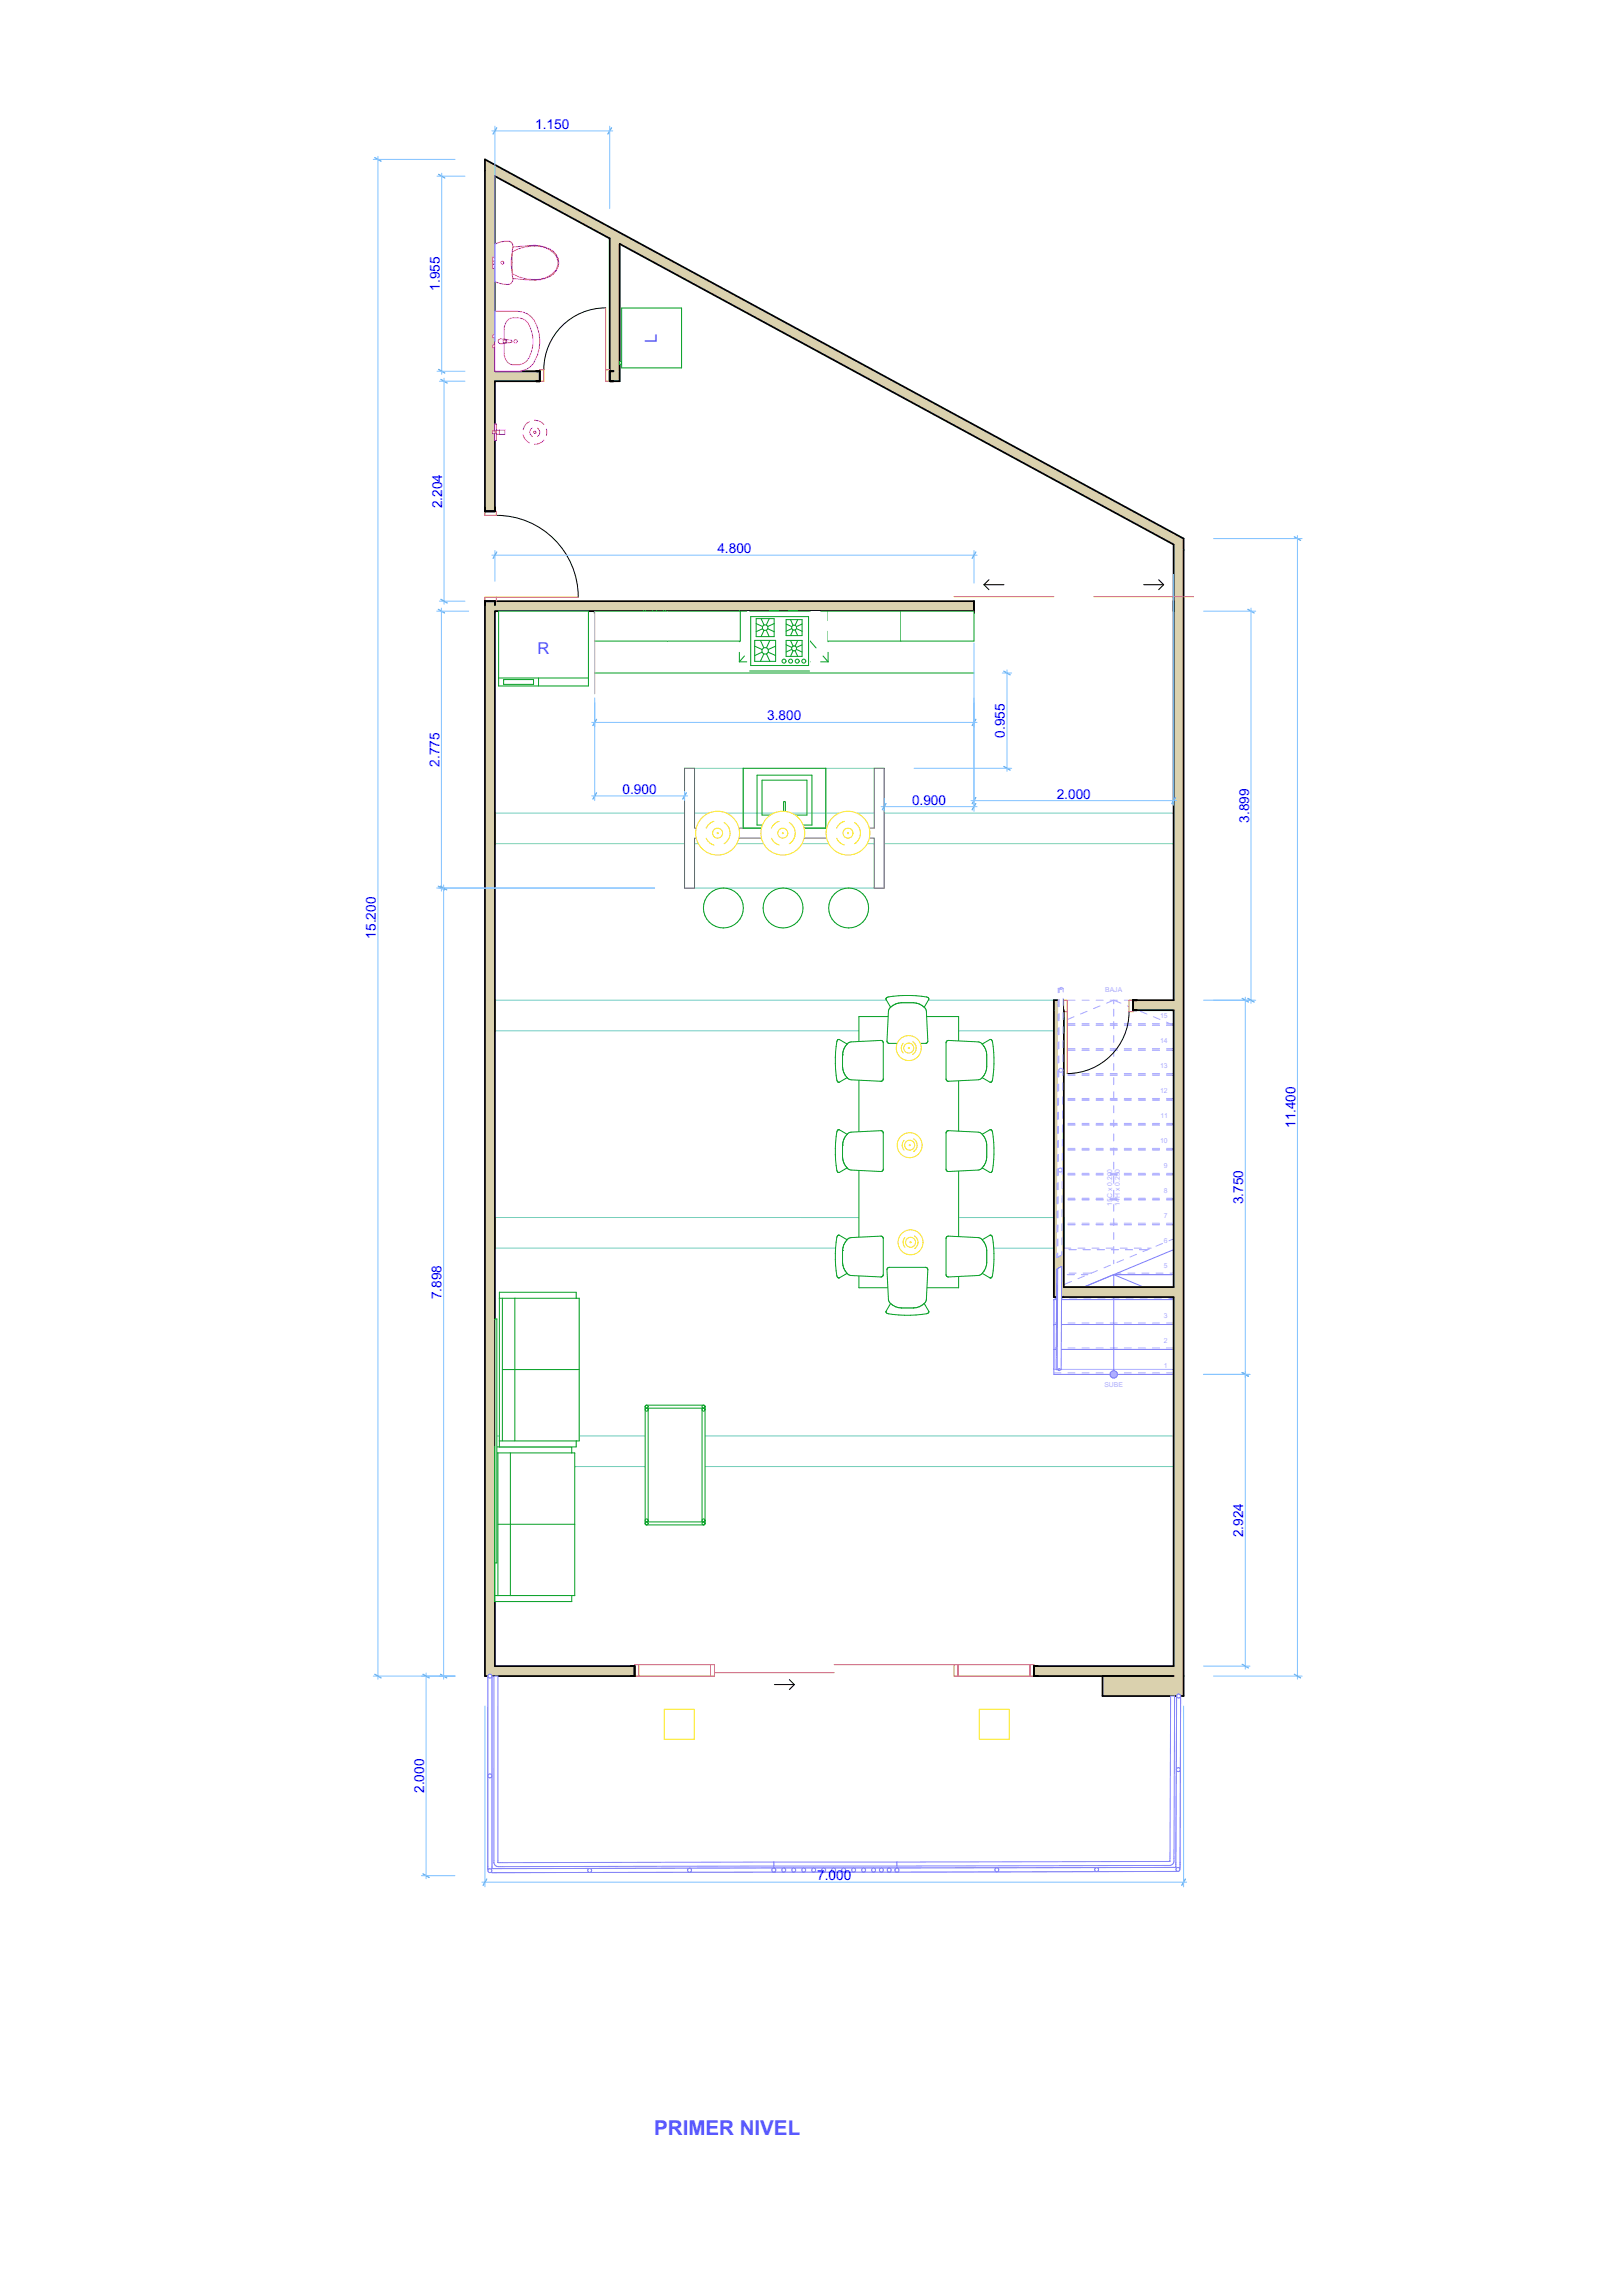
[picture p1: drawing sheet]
<svg xmlns="http://www.w3.org/2000/svg" width="707mm" height="1000mm" viewBox="0 0 707 1000" stroke-linecap="round" stroke-linejoin="round" font-family="sans-serif">
<defs><g id="words">
<text font-size="8.9" fill="#55f" x="285" y="930.3">PRIMER NIVEL</text>
<g font-size="7.2" fill="#55f">
<text x="286.2" y="149.2" transform="rotate(-90 286.2 149.2)">L</text>
<text x="234.2" y="284.9">R</text>
</g>
<g font-size="6" fill="#00f">
<text x="233.2" y="56.2">1.150</text>
<text x="191.6" y="126.7" transform="rotate(-90 191.6 126.7)">1.955</text>
<text x="192.6" y="221.5" transform="rotate(-90 192.6 221.5)">2.204</text>
<text x="312.5" y="241">4.800</text>
<text x="334.2" y="313.9">3.800</text>
<text x="437.8" y="321.4" transform="rotate(-90 437.8 321.4)">0.955</text>
<text x="191.4" y="334.1" transform="rotate(-90 191.4 334.1)">2.775</text>
<text x="271.2" y="345.9">0.900</text>
<text x="460.3" y="348">2.000</text>
<text x="397.3" y="350.6">0.900</text>
<text x="544.1" y="358.5" transform="rotate(-90 544.1 358.5)">3.899</text>
<text x="163.8" y="409" transform="rotate(-90 163.8 409)">15.200</text>
<text x="564.3" y="491.4" transform="rotate(-90 564.3 491.4)">11.400</text>
<text x="541.6" y="524.8" transform="rotate(-90 541.6 524.8)">3.750</text>
<text x="192.4" y="566.1" transform="rotate(-90 192.4 566.1)">7.898</text>
<text x="541.6" y="669.9" transform="rotate(-90 541.6 669.9)">2.924</text>
<text x="184.7" y="781.2" transform="rotate(-90 184.7 781.2)">2.000</text>
<text x="356" y="819.3">7.000</text>
</g>
<g font-size="3" fill="#aaf">
<text x="481.4" y="432.4">BAJA</text>
<text x="505.3" y="443.7">15</text>
<text x="505.3" y="454.6">14</text>
<text x="505.3" y="465.5">13</text>
<text x="505.3" y="476.3">12</text>
<text x="505.6" y="487.2">11</text>
<text x="505.3" y="498.1">10</text>
<text x="507" y="509">9</text>
<text x="507" y="519.8">8</text>
<text x="484.4" y="525.4" transform="rotate(-90 484.4 525.4)">15</text>
<text x="484.4" y="522.1" transform="rotate(-90 484.4 522.1)">C x 0.200</text>
<text x="487.8" y="525.4" transform="rotate(-90 487.8 525.4)">14H x 0.250</text>
<text x="507" y="530.7">7</text>
<text x="507" y="541.6">6</text>
<text x="507" y="552.4">5</text>
<text x="507" y="563.3">4</text>
<text x="507" y="574.2">3</text>
<text x="507" y="585">2</text>
<text x="507" y="595.9">1</text>
<text x="481.1" y="604.2">SUBE</text>
</g>
</g></defs>
<!-- layer: Estructura - Carga -->
<path d="M298.2 334.8h25.6v26.1h35.9v-26.1h25.5v52.1h-87zM215.6 354.3h295.6v13.3h-295.6zM215.6 435.8h247.5l.4 13.4-247.9-.1zM215.6 530.5h247.8v13.4l-247.8-.1zM215.6 625.7h295.6v13.3h-295.6z" fill="none" stroke="#71cebe" stroke-width=".44"/>
<g fill="none" stroke="#aaf" stroke-width=".44">
<path d="M459.1 439.7v3.1M462.1 435.8h-3v1.6M465.2 435.8h3.1M471.4 435.8h3M477.5 435.8h3.1M483.6 435.8h3.1M485.2 435.8v1.6M485.2 439.7v3.1M489.8 435.8h3M495.9 435.8h3.1M502 435.8h3.1M508.2 435.8h3v1.6"/>
<path d="M511.2 439.7v3.1M459.1 445.1v3.2M459.1 450.6v3.1M459.1 456v3.1M459.1 457.6h3M459.1 446.7h3M459.1 456.9h3M459.1 446h3M465.2 457.6h3.1M465.2 446.7h3.1M465.2 456.9h3.1M465.2 446h3.1"/>
<path d="M471.4 457.6h3M471.4 446.7h3M471.4 456.9h3M471.4 446h3M477.5 457.6h3.1M477.5 446.7h3.1M477.5 456.9h3.1M477.5 446h3.1M483.6 457.6h3.1M483.6 446.7h3.1M483.6 456.9h3.1M483.6 446h3.1"/>
<path d="M485.2 445.1v3.2M485.2 451.1v3.1M485.2 457.3v3M489.8 457.6h3M489.8 446.7h3M489.8 456.9h3M489.8 446h3M495.9 457.6h3.1M495.9 446.7h3.1M495.9 456.9h3.1M495.9 446h3.1M502 457.6h3.1"/>
<path d="M502 446.7h3.1M502 456.9h3.1M502 446h3.1M508.2 457.6h3M508.2 446.7h3M508.2 456.9h3M508.2 446h3M511.2 445.1v3.2M511.2 450.6v3.1M511.2 456v3.1M459.1 461.5v3M459.1 466.8v3.2"/>
<path d="M459.1 472.3v3.1M459.1 477.7v3.2M459.1 479.3h3M459.1 468.4h3M459.1 478.6h3M459.1 467.8h3M465.2 479.3h3.1M465.2 468.4h3.1M465.2 478.6h3.1M465.2 467.8h3.1M471.4 479.3h3M471.4 468.4h3"/>
<path d="M471.4 478.6h3M471.4 467.8h3M477.5 479.3h3.1M477.5 468.4h3.1M477.5 478.6h3.1M477.5 467.8h3.1M483.6 479.3h3.1M483.6 468.4h3.1M483.6 478.6h3.1M483.6 467.8h3.1M485.2 463.4v3.1M485.2 469.5v3.1"/>
<path d="M485.2 475.7v3M489.8 479.3h3M489.8 468.4h3M489.8 478.6h3M489.8 467.8h3M495.9 479.3h3.1M495.9 468.4h3.1M495.9 478.6h3.1M495.9 467.8h3.1M502 479.3h3.1M502 468.4h3.1M502 478.6h3.1"/>
<path d="M502 467.8h3.1M508.2 479.3h3M508.2 468.4h3M508.2 478.6h3M508.2 467.8h3M511.2 461.5v3M511.2 466.8v3.2M511.2 472.3v3.1M511.2 477.7v3.2M459.1 483.2v3.1M459.1 488.6v3.2M459.1 494.1v3"/>
<path d="M459.1 499.5v3.1M459.1 490.2h3M459.1 489.5h3M465.2 490.2h3.1M465.2 489.5h3.1M471.4 490.2h3M471.4 489.5h3M477.5 490.2h3.1M477.5 489.5h3.1M483.6 490.2h3.1M483.6 489.5h3.1M485.2 481.8v3.1"/>
<path d="M485.2 487.9v3.1M485.2 494.1v3.1M489.8 490.2h3M489.8 489.5h3M495.9 490.2h3.1M495.9 489.5h3.1M502 490.2h3.1M502 489.5h3.1M508.2 490.2h3M508.2 489.5h3M511.2 483.2v3.1M511.2 488.6v3.2"/>
<path d="M511.2 494.1v3M511.2 499.5v3.1M459.1 504.9v3.1M459.1 510.3v3.2M459.1 515.8v3.1M459.1 511.9h3M459.1 501h3M459.1 511.3h3M459.1 500.4h3M465.2 511.9h3.1M465.2 501h3.1M465.2 511.3h3.1"/>
<path d="M465.2 500.4h3.1M471.4 511.9h3M471.4 501h3M471.4 511.3h3M471.4 500.4h3M477.5 511.9h3.1M477.5 501h3.1M477.5 511.3h3.1M477.5 500.4h3.1M483.6 511.9h3.1M483.6 501h3.1M483.6 511.3h3.1"/>
<path d="M483.6 500.4h3.1M485.2 500.2v3.1M485.2 506.4v3M485.2 512.5v3.1M485.2 518.6v3.1M489.8 511.9h3M489.8 501h3M489.8 511.3h3M489.8 500.4h3M495.9 511.9h3.1M495.9 501h3.1M495.9 511.3h3.1"/>
<path d="M495.9 500.4h3.1M502 511.9h3.1M502 501h3.1M502 511.3h3.1M502 500.4h3.1M508.2 511.9h3M508.2 501h3M508.2 511.3h3M508.2 500.4h3M511.2 504.9v3.1M511.2 510.3v3.2M511.2 515.8v3.1"/>
<path d="M459.1 521.2v3.2M459.1 526.7v3M459.1 532.1v3.1M459.1 537.5v3.1M459.1 533.6h3M459.1 522.8h3M459.1 533h3M459.1 522.1h3M465.2 533.6h3.1M465.2 522.8h3.1M465.2 533h3.1M465.2 522.1h3.1"/>
<path d="M471.4 533.6h3M471.4 522.8h3M471.4 533h3M471.4 522.1h3M477.5 533.6h3.1M477.5 522.8h3.1M477.5 533h3.1M477.5 522.1h3.1M483.6 533.6h3.1M483.6 522.8h3.1M483.6 533h3.1M483.6 522.1h3.1"/>
<path d="M485.2 524.8v3M485.2 530.9v3.1M485.2 537v3.1M489.8 533.6h3M489.8 522.8h3M489.8 533h3M489.8 522.1h3M495.9 533.6h3.1M495.9 522.8h3.1M495.9 533h3.1M495.9 522.1h3.1M502 533.6h3.1"/>
<path d="M502 522.8h3.1M502 533h3.1M502 522.1h3.1M508.2 533.6h3M508.2 522.8h3M508.2 533h3M508.2 522.1h3M511.2 521.2v3.2M511.2 526.7v3M511.2 532.1v3.1M511.2 538.2v1.6l-2 .8M459.1 542.9v3.2"/>
<path d="M459.1 548.4v3.1M459.1 553.8v3.2M459.1 560v1.5l2-.8M459.1 554.7h3.5M459.1 555.4h2.8M459.1 544.5h3.5M459.1 543.9h1.6M463.4 543.9h3.1M464.9 555.4h3.1M465.7 544.5h3.1M465.7 554.7h3.1M466.7 558.3l-2.8 1.2"/>
<path d="M469.5 543.9h3.1M471.1 555.4h2.8M471.8 544.5h3.1M471.8 554.7h3.6M472.4 556l-2.8 1.2M475.7 543.9h3.1M478 544.5h3M478.1 553.6l-2.9 1.2M481.8 543.9h3.1M483.7 551.3l-2.8 1.1M484.1 544.5h3.1M485.2 543.2v3"/>
<path d="M485.2 549.1v1.6M486.7 554.7h1.6M488 543.9h3M489.4 548.9l-2.8 1.2M490.2 544.5h3.1M491.3 554.7h3.1M494.1 543.9h3.1M495.1 546.5l-2.9 1.2M496.4 544.5h3.5M497.4 554.7h3.1M499.9 543.9h1.6M500.7 544.2l-2.8 1.2"/>
<path d="M503.6 554.7h3M506.4 541.8l-2.8 1.2M509.7 554.7h1.5M511.2 544.5v52.2h-52.1v-30.4M459.1 576.5h3M460.6 565.6h2.3M465.2 576.5h3.1M466 565.6h3.1M471.4 576.5h3M472.1 565.6h3.1M477.5 576.5h3.1M478.3 565.6h3"/>
<path d="M483.6 576.5h3.1M484.4 565.6h3.1M489.8 576.5h3M490.5 565.6h3.1M495.9 576.5h3.1M496.7 565.6h3M502 576.5h3.1M502.8 565.6h3.1M508.2 576.5h3M508.9 565.6h2.3M459.1 598.2h3M459.1 587.3h3"/>
<path d="M465.2 598.2h3.1M465.2 587.3h3.1M471.4 598.2h3M471.4 587.3h3M477.5 598.2h3.1M477.5 587.3h3.1M483.6 598.2h3.1M483.6 587.3h3.1M489.8 598.2h3M489.8 587.3h3M495.9 598.2h3.1M495.9 587.3h3.1"/>
<path d="M502 598.2h3.1M502 587.3h3.1M508.2 598.2h3M508.2 587.3h3"/>
</g>
<path d="M511.2 555.4h-26v43.5M459.1 566.3l52.1-21.8v54.4h-52.1zM459.1 577.1h52.1M459.1 566.3h52.1M459.1 588h52.1" fill="none" stroke="#8080ff" stroke-width=".44"/>
<circle cx="485.2" cy="598.9" r="1.63" fill="#aaf"/>
<circle cx="485.2" cy="598.9" r="1.63" fill="none" stroke="#8080ff" stroke-width=".44"/>
<path d="M459.1 566.3l26.1-10.9 26 10.9" fill="none" stroke="#8080ff" stroke-width=".44"/>
<path d="M479.2 438.3l-2.8 1.2M482 437.1l3.2-1.3 3.1 1.3M491.1 438.3l2.9 1.2M462.2 445.4l-3.1 1.3M467.9 443l-2.9 1.2M473.5 440.7l-2.8 1.1M496.8 440.7l2.8 1.1M502.4 443l2.9 1.2M508.1 445.4l3.1 1.3" fill="none" stroke="#aaf" stroke-width=".44"/>
<!-- layer: Estructura - Carga -->
<g fill="#dad1ae">
<path d="M215.6 726v4.3h-4.4z"/>
<path d="M211.2 261.9h4.4v4.4z"/>
<path d="M211.2 726h4.4l-4.4 4.3z"/>
<path d="M211.2 261.9l4.4 4.4h-4.4z"/>
<path d="M211.2 266.3h4.4v459.7h-4.4z" fill-rule="evenodd"/>
</g>
<path d="M215.6 261.9h-4.4v468.4h4.4M215.6 266.3v459.7" fill="none" stroke="#000" stroke-width=".76"/>
<g fill="#dad1ae">
<path d="M211.2 69.5l4.4 7.3-4.4-2.4z"/>
<path d="M511.2 237.3l4.4-2.6v4.9z"/>
<path d="M211.2 69.5l4.4 2.3v5z"/>
<path d="M511.2 232.3l4.4 2.4-4.4 2.6z"/>
<path d="M215.6 71.8l295.6 160.5v5l-295.6-160.5z" fill-rule="evenodd"/>
</g>
<path d="M211.2 74.4v-4.9l304.4 165.2v4.9M215.6 76.8l50 27.1M269.9 106.3l241.3 131" fill="none" stroke="#000" stroke-width=".76"/>
<path d="M511.2 237.3l4.4 2.3v490.7h-4.4z" fill-rule="evenodd" fill="#dad1ae"/>
<path d="M511.2 237.3v24.6M515.6 239.6v490.7M511.2 266.3v169.5M511.2 440.2v120.6M511.2 565.2v160.8" fill="none" stroke="#000" stroke-width=".76"/>
<g fill="#dad1ae">
<path d="M215.6 726h60.9v4.3h-60.9z" fill-rule="evenodd"/>
<path d="M450.4 726h60.8v4.3h-60.8z" fill-rule="evenodd"/>
</g>
<path d="M215.6 726h60.9v4.3h-60.9M511.2 726h-60.8v4.3h60.8" fill="none" stroke="#000" stroke-width=".76"/>
<path d="M337.3 734h8.7M343.9 731.9l2.1 2.1M346 734l-2.1 2.2" fill="none" stroke="#000" stroke-width=".44"/>
<g fill="#fff">
<path d="M276.5 725.3h1.7v5h-1.7z" fill-rule="evenodd"/>
<path d="M309.5 725.3h1.7v5h-1.7z" fill-rule="evenodd"/>
<path d="M448.6 725.3h1.8v5h-1.8z" fill-rule="evenodd"/>
<path d="M415.6 725.3h1.7v5h-1.7z" fill-rule="evenodd"/>
<path d="M278.2 725.3h31.3v5h-31.3z" fill-rule="evenodd"/>
</g>
<path d="M278.2 725.3h31.3v5h-31.3z" fill="none" stroke="#f60" stroke-width=".44"/>
<path d="M417.3 725.3h31.3v5h-31.3z" fill-rule="evenodd" fill="#fff"/>
<path d="M276.5 725.3h1.7v5h-1.7zM309.5 725.3h1.7v5h-1.7zM311.2 728.8h52.2M363.4 725.3h87v5h-34.8v-5M417.3 725.3v5M448.6 725.3v5" fill="none" stroke="#f60" stroke-width=".44"/>
<path d="M274.9 726h1.6v4.3h-1.6M452 726h-1.6v4.3h1.6" fill="none" stroke="#000" stroke-width=".76"/>
<path d="M215.6 261.9h208.7v4.4h-208.7z" fill-rule="evenodd" fill="#dad1ae"/>
<path d="M215.6 261.9h208.7v4.4h-208.7M511.2 261.9v4.4" fill="none" stroke="#000" stroke-width=".76"/>
<path d="M428.6 254.8h8.7M428.6 254.8l2.2 2.1M430.8 252.6l-2.2 2.2M498.2 254.8h8.7M504.7 252.6l2.2 2.2M506.9 254.8l-2.2 2.1" fill="none" stroke="#000" stroke-width=".44"/>
<path d="M415.6 260h43.5M476.5 260h43.4" fill="none" stroke="#f60" stroke-width=".44"/>
<path d="M380.8 334.8h4.4v52.1h-4.4z" fill-rule="evenodd" fill="#fff"/>
<path d="M380.8 360.9v-26.1h4.4v52.1h-4.4v-21.7" fill="none" stroke="#6a6a6a" stroke-width=".44"/>
<path d="M298.2 334.8h4.3v52.1h-4.3z" fill-rule="evenodd" fill="#fff"/>
<path d="M302.5 360.9v-26.1h-4.3v52.1h4.3v-21.7" fill="none" stroke="#6a6a6a" stroke-width=".44"/>
<path d="M302.5 360.9h78.3v4.3h-78.3z" fill-rule="evenodd" fill="#fff"/>
<path d="M302.5 360.9h78.3M302.5 365.2h78.3" fill="none" stroke="#6a6a6a" stroke-width=".44"/>
<g fill="#dad1ae">
<path d="M459.1 435.8l4.3 4.4h-4.3z"/>
<path d="M459.1 435.8h4v4.1z"/>
<path d="M493.6 435.8h17.6v4.4h-17.6z" fill-rule="evenodd"/>
</g>
<path d="M511.2 435.8h-17.6v4.4h17.6M459.1 440.2v-4.4h4v4.4h-1.6" fill="none" stroke="#000" stroke-width=".76"/>
<path d="M491.8 440.8a27 27 0 0 1-26.9 27" fill="none" stroke="#000" stroke-width=".44"/>
<g fill="#fff">
<path d="M491.8 435.8h1.8v5h-1.8z" fill-rule="evenodd"/>
<path d="M463.1 435.8h1.8v5h-1.8z" fill-rule="evenodd"/>
</g>
<path d="M491.8 435.8h1.8v5h-1.8zM464.9 440.8h-1.8v-5h1.8v32" fill="none" stroke="#f60" stroke-width=".44"/>
<path d="M461.5 435.8h1.6v4.4h-1.6M495.2 435.8h-1.6v4.4h1.6" fill="none" stroke="#000" stroke-width=".76"/>
<g fill="#dad1ae">
<path d="M463.4 560.8v4.4h-4.3z"/>
<path d="M459.1 560.8h4.3l-4.3 4.4z"/>
<path d="M459.1 440.2h4.3v120.6h-4.3z" fill-rule="evenodd"/>
</g>
<path d="M459.1 440.2v125h4.3M463.4 440.2v120.6" fill="none" stroke="#000" stroke-width=".76"/>
<path d="M463.4 560.8h47.8v4.4h-47.8z" fill-rule="evenodd" fill="#dad1ae"/>
<path d="M463.4 565.2h47.8M463.4 560.8h47.8" fill="none" stroke="#000" stroke-width=".76"/>
<path d="M211.2 74.4l4.4 2.4v146h-4.4z" fill-rule="evenodd" fill="#dad1ae"/>
<path d="M211.2 74.4v148.4h4.4v-56.7M215.6 76.8v85M211.2 263.6v-1.7h4.4v1.7" fill="none" stroke="#000" stroke-width=".76"/>
<path d="M216.2 224.6a35.7 35.7 0 0 1 35.7 35.6" fill="none" stroke="#000" stroke-width=".44"/>
<g fill="#fff">
<path d="M211.2 222.8h5v1.8h-5z" fill-rule="evenodd"/>
<path d="M211.2 260.2h5v1.7h-5z" fill-rule="evenodd"/>
</g>
<path d="M211.2 222.8h5v1.8h-5zM216.2 260.2v1.7h-5v-1.7h40.7" fill="none" stroke="#f60" stroke-width=".44"/>
<path d="M211.2 221.2v1.6h4.4v-1.6M211.2 263.6v-1.7h4.4v1.7" fill="none" stroke="#000" stroke-width=".76"/>
<g fill="#dad1ae">
<path d="M265.6 161.8l4.3 4.3h-4.3z"/>
<path d="M265.6 161.8h4.3v4.3z"/>
<path d="M265.6 103.9l4.3 2.4v55.5h-4.3z" fill-rule="evenodd"/>
</g>
<path d="M265.6 103.9v57.9M269.9 106.3v59.8h-4.3" fill="none" stroke="#000" stroke-width=".76"/>
<path d="M215.6 161.8h19.6v4.3h-19.6z" fill-rule="evenodd" fill="#dad1ae"/>
<path d="M215.6 161.8h19.6v4.3h-19.6M267.2 161.8h-1.6v4.3h1.6" fill="none" stroke="#000" stroke-width=".76"/>
<path d="M263.9 134.2a27 27 0 0 0-27 26.9" fill="none" stroke="#000" stroke-width=".44"/>
<g fill="#fff">
<path d="M235.2 161.1h1.7v5h-1.7z" fill-rule="evenodd"/>
<path d="M263.9 161.1h1.7v5h-1.7z" fill-rule="evenodd"/>
</g>
<path d="M263.9 134.2v31.9h1.7v-5h-1.7M235.2 161.1h1.7v5h-1.7z" fill="none" stroke="#f60" stroke-width=".44"/>
<path d="M233.5 161.8h1.7v4.3h-1.7M267.2 161.8h-1.6v4.3h1.6" fill="none" stroke="#000" stroke-width=".76"/>
<g fill="#dad1ae">
<path d="M511.2 730.3h4.4v8.7z"/>
<path d="M511.2 730.3l4.4 8.7h-4.4z"/>
<path d="M480.3 730.3h30.9v8.7h-30.9z" fill-rule="evenodd"/>
</g>
<path d="M511.2 730.3h-30.9v8.7h35.3v-8.7" fill="none" stroke="#000" stroke-width=".76"/>
<path d="M259.1 266.3h165.2v.9h-165.2z" fill-rule="evenodd" fill="#dad1ae"/>
<path d="M259.1 266.3h165.2v.9h-165.2z" fill="none" stroke="#000" stroke-width=".76"/>
<path d="M337.1 811.4h53.6v1.7h-53.6z" fill-rule="evenodd" fill="#fff"/>
<path d="M337.1 811.4h53.6v1.7h-53.6z" fill="none" stroke="#8080ff" stroke-width=".44"/>
<path d="M337.1 814h53.6v1.7h-53.6z" fill-rule="evenodd" fill="#fff"/>
<path d="M337.1 814h53.6v1.7h-53.6z" fill="none" stroke="#8080ff" stroke-width=".44"/>
<path d="M337.1 814h53.6v1.7h-53.6z" fill-rule="evenodd" fill="#fff"/>
<path d="M337.1 814h53.6v1.7h-53.6z" fill="none" stroke="#8080ff" stroke-width=".44"/>
<circle cx="337.1" cy="814.8" r=".87" fill="#fff"/>
<circle cx="337.1" cy="814.8" r=".87" fill="none" stroke="#8080ff" stroke-width=".44"/>
<circle cx="390.7" cy="814.8" r=".87" fill="#fff"/>
<circle cx="390.7" cy="814.8" r=".87" fill="none" stroke="#8080ff" stroke-width=".44"/>
<circle cx="341.4" cy="814.8" r=".87" fill="#fff"/>
<circle cx="341.4" cy="814.8" r=".87" fill="none" stroke="#8080ff" stroke-width=".44"/>
<circle cx="345.8" cy="814.8" r=".87" fill="#fff"/>
<circle cx="345.8" cy="814.8" r=".87" fill="none" stroke="#8080ff" stroke-width=".44"/>
<circle cx="350.1" cy="814.8" r=".87" fill="#fff"/>
<circle cx="350.1" cy="814.8" r=".87" fill="none" stroke="#8080ff" stroke-width=".44"/>
<circle cx="354.5" cy="814.8" r=".87" fill="#fff"/>
<circle cx="354.5" cy="814.8" r=".87" fill="none" stroke="#8080ff" stroke-width=".44"/>
<circle cx="358.8" cy="814.8" r=".87" fill="#fff"/>
<circle cx="358.8" cy="814.8" r=".87" fill="none" stroke="#8080ff" stroke-width=".44"/>
<circle cx="363.2" cy="814.8" r=".87" fill="#fff"/>
<circle cx="363.2" cy="814.8" r=".87" fill="none" stroke="#8080ff" stroke-width=".44"/>
<circle cx="367.5" cy="814.8" r=".87" fill="#fff"/>
<circle cx="367.5" cy="814.8" r=".87" fill="none" stroke="#8080ff" stroke-width=".44"/>
<circle cx="371.8" cy="814.8" r=".87" fill="#fff"/>
<circle cx="371.8" cy="814.8" r=".87" fill="none" stroke="#8080ff" stroke-width=".44"/>
<circle cx="376.2" cy="814.8" r=".87" fill="#fff"/>
<circle cx="376.2" cy="814.8" r=".87" fill="none" stroke="#8080ff" stroke-width=".44"/>
<circle cx="383.9" cy="814.8" r=".87" fill="#fff"/>
<circle cx="383.9" cy="814.8" r=".87" fill="none" stroke="#8080ff" stroke-width=".44"/>
<circle cx="387.3" cy="814.8" r=".87" fill="#fff"/>
<circle cx="387.3" cy="814.8" r=".87" fill="none" stroke="#8080ff" stroke-width=".44"/>
<circle cx="380.5" cy="814.8" r=".87" fill="#fff"/>
<circle cx="380.5" cy="814.8" r=".87" fill="none" stroke="#8080ff" stroke-width=".44"/>
<path d="M215.2 730.3h1.7v81l.2 .3-.6 1.6-1.1-.8-.3-.9z" fill-rule="evenodd" fill="#fff"/>
<path d="M216.9 811.5v-81.2h-1.7l-.1 81.2 .3 .9 1.1 .8M216.9 811.5l.1 .1M217 811.6h.1" fill="none" stroke="#8080ff" stroke-width=".44"/>
<path d="M217.1 811.6l120-.2v1.7l-120.5 .2z" fill-rule="evenodd" fill="#fff"/>
<path d="M217.1 811.6h.1M217.2 811.6l119.9-.2v1.7l-120.6 .1" fill="none" stroke="#8080ff" stroke-width=".44"/>
<path d="M212.5 730.3h1.8v83.7l.2 .2-.6 1.7-1.1-.9-.3-.9z" fill-rule="evenodd" fill="#fff"/>
<path d="M214.3 814.1v-83.8h-1.8v83.8l.3 .9 1.1 .9M214.3 814.1v.1M214.3 814.2h.2" fill="none" stroke="#8080ff" stroke-width=".44"/>
<path d="M214.5 814.2l122.6-.2v1.7l-123.1 .2z" fill-rule="evenodd" fill="#fff"/>
<path d="M214.5 814.2h.1M214.5 814.2l122.6-.2v1.7l-123.2 .2" fill="none" stroke="#8080ff" stroke-width=".44"/>
<path d="M212.5 730.3h1.8v83.7l.2 .2-.6 1.7-1.1-.9-.3-.9z" fill-rule="evenodd" fill="#fff"/>
<path d="M214.3 814.1v-83.8h-1.8v83.8l.3 .9 1.1 .9M214.3 814.1v.1M214.3 814.2h.2" fill="none" stroke="#8080ff" stroke-width=".44"/>
<path d="M214.5 814.2l122.6-.2v1.7l-123.1 .2z" fill-rule="evenodd" fill="#fff"/>
<path d="M214.5 814.2h.1M214.5 814.2l122.6-.2v1.7l-123.2 .2" fill="none" stroke="#8080ff" stroke-width=".44"/>
<circle cx="213.4" cy="730.3" r=".87" fill="#fff"/>
<circle cx="213.4" cy="730.3" r=".87" fill="none" stroke="#8080ff" stroke-width=".44"/>
<circle cx="213.4" cy="815.1" r=".87" fill="#fff"/>
<circle cx="213.4" cy="815.1" r=".87" fill="none" stroke="#8080ff" stroke-width=".44"/>
<circle cx="337.1" cy="814.8" r=".87" fill="#fff"/>
<circle cx="337.1" cy="814.8" r=".87" fill="none" stroke="#8080ff" stroke-width=".44"/>
<circle cx="213.4" cy="773.8" r=".87" fill="#fff"/>
<circle cx="213.4" cy="773.8" r=".87" fill="none" stroke="#8080ff" stroke-width=".44"/>
<circle cx="256.9" cy="815" r=".87" fill="#fff"/>
<circle cx="256.9" cy="815" r=".87" fill="none" stroke="#8080ff" stroke-width=".44"/>
<circle cx="300.4" cy="814.9" r=".87" fill="#fff"/>
<circle cx="300.4" cy="814.9" r=".87" fill="none" stroke="#8080ff" stroke-width=".44"/>
<path d="M390.7 811.4l118.7-.3 .3-.3 1.6 .7-.9 1.1-1 .2-118.7 .3z" fill-rule="evenodd" fill="#fff"/>
<path d="M509.5 812.8h-.1M509.7 810.8l-.3 .3-118.7 .3v1.7l118.7-.3M511.3 811.5l-.9 1.1-.9 .2" fill="none" stroke="#8080ff" stroke-width=".44"/>
<path d="M509.9 739h1.8l-.4 72.5-1.6-.7z" fill-rule="evenodd" fill="#fff"/>
<path d="M509.7 810.8l.2-71.8h1.8l-.4 72.5M509.7 810.8h.1" fill="none" stroke="#8080ff" stroke-width=".44"/>
<path d="M390.7 814l121.3-.3 .3-.3 1.6 .7-.9 1.1-1 .2-121.3 .3z" fill-rule="evenodd" fill="#fff"/>
<path d="M512.1 815.4h-.1M512.1 813.7l-121.4 .3v1.7l121.3-.3M512.2 813.6h.1M512.3 813.4l-.1 .2M513.9 814.1l-.9 1.1-.9 .2" fill="none" stroke="#8080ff" stroke-width=".44"/>
<path d="M512.5 739h1.8l-.4 75.1-1.6-.7z" fill-rule="evenodd" fill="#fff"/>
<path d="M512.3 813.4l.2-74.4h1.8l-.4 75.1M512.3 813.4h.1" fill="none" stroke="#8080ff" stroke-width=".44"/>
<path d="M390.7 814l121.3-.3 .3-.3 1.6 .7-.9 1.1-1 .2-121.3 .3z" fill-rule="evenodd" fill="#fff"/>
<path d="M512.1 815.4h-.1M512.1 813.7l-121.4 .3v1.7l121.3-.3M512.2 813.6h.1M512.3 813.4l-.1 .2M513.9 814.1l-.9 1.1-.9 .2" fill="none" stroke="#8080ff" stroke-width=".44"/>
<path d="M512.5 739h1.8l-.4 75.1-1.6-.7z" fill-rule="evenodd" fill="#fff"/>
<path d="M512.3 813.4l.2-74.4h1.8l-.4 75.1M512.3 813.4h.1" fill="none" stroke="#8080ff" stroke-width=".44"/>
<circle cx="390.7" cy="814.8" r=".87" fill="#fff"/>
<circle cx="390.7" cy="814.8" r=".87" fill="none" stroke="#8080ff" stroke-width=".44"/>
<circle cx="513.1" cy="814.6" r=".87" fill="#fff"/>
<circle cx="513.1" cy="814.6" r=".87" fill="none" stroke="#8080ff" stroke-width=".44"/>
<circle cx="513.4" cy="739" r=".87" fill="#fff"/>
<circle cx="513.4" cy="739" r=".87" fill="none" stroke="#8080ff" stroke-width=".44"/>
<circle cx="434.2" cy="814.7" r=".87" fill="#fff"/>
<circle cx="434.2" cy="814.7" r=".87" fill="none" stroke="#8080ff" stroke-width=".44"/>
<circle cx="477.7" cy="814.6" r=".87" fill="#fff"/>
<circle cx="477.7" cy="814.6" r=".87" fill="none" stroke="#8080ff" stroke-width=".44"/>
<circle cx="513.3" cy="771.1" r=".87" fill="#fff"/>
<circle cx="513.3" cy="771.1" r=".87" fill="none" stroke="#8080ff" stroke-width=".44"/>
<path d="M461 430.7h.8l-.6 116.8-.9 .5z" fill-rule="evenodd" fill="#fff"/>
<g fill="none" stroke="#aaf" stroke-width=".44">
<path d="M460.9 435.7v3M461.8 435.4v3.1M461.8 432.3v-1.6h-.8v1.9M460.8 454.1v3M460.9 447.9v3.1M460.9 441.8v3.1M461.7 459.9v3.1M461.7 453.8v3.1M461.8 447.7l-.1 3M461.8 441.5v3.1M460.7 478.6v3.1M460.7 472.5v3"/>
<path d="M460.8 466.3v3.1M460.8 460.2v3.1M461.6 478.4v3M461.6 472.2v3.1M461.7 466.1l-.1 3.1M460.6 497v3.1M460.6 490.9v3M460.7 484.7v3.1M461.5 496.8v3M461.5 490.6v3.1M461.6 484.5l-.1 3.1M460.5 515.4v3.1"/>
<path d="M460.5 509.3v3M460.6 503.1v3.1M461.4 515.2v3M461.4 509v3.1M461.5 502.9l-.1 3.1M460.4 540v3M460.4 533.8v3.1M460.5 527.7l-.1 3M460.5 521.5v3.1M461.3 539.7l-.1 3.1M461.3 533.6v3M461.3 527.4v3.1"/>
<path d="M461.4 521.3l-.1 3.1M461.2 545.8v1.7l-.9 .5 .1-1.9"/>
</g>
<path d="M460.3 553l.9-.5-.3 44.3h-.8z" fill-rule="evenodd" fill="#fff"/>
<path d="M460.3 553l.9-.5-.3 44.3h-.8z" fill="none" stroke="#8080ff" stroke-width=".44"/>
<path d="M461.8 430.7h.9l-.6 116.3-.9 .5z" fill-rule="evenodd" fill="#fff"/>
<g fill="none" stroke="#aaf" stroke-width=".44">
<path d="M461.8 435.4v3.1M462.7 435.2v3M462.7 432.3v-1.6h-.9v1.6M461.7 459.9v3.1M461.7 453.8v3.1M461.8 447.7l-.1 3M461.8 441.5v3.1M462.6 459.7l-.1 3.1M462.6 453.6v3M462.6 447.4v3.1M462.7 441.3l-.1 3.1M461.6 478.4v3"/>
<path d="M461.6 472.2v3.1M461.7 466.1l-.1 3.1M462.5 478.1l-.1 3.1M462.5 472v3M462.5 465.8v3.1M461.5 496.8v3M461.5 490.6v3.1M461.6 484.5l-.1 3.1M462.4 496.5l-.1 3.1M462.4 490.4v3M462.4 484.2v3.1M461.4 515.2v3"/>
<path d="M461.4 509v3.1M461.5 502.9l-.1 3.1M462.3 514.9l-.1 3.1M462.3 508.8v3.1M462.3 502.6v3.1M461.3 539.7l-.1 3.1M461.3 533.6v3M461.3 527.4v3.1M461.4 521.3l-.1 3.1M462.1 539.5v3M462.2 533.3l-.1 3.1M462.2 527.2v3.1"/>
<path d="M462.2 521.1v3M462.1 545.4v1.6l-.9 .5v-1.7"/>
</g>
<path d="M461.2 552.5l.9-.5-.3 44.8h-.9z" fill-rule="evenodd" fill="#fff"/>
<path d="M461.2 552.5l.9-.5-.3 44.8h-.9z" fill="none" stroke="#8080ff" stroke-width=".44"/>
<path d="M461.4 430.7h1.7l-.6 116.1-1.7 1z" fill-rule="evenodd" fill="#fff"/>
<g fill="none" stroke="#aaf" stroke-width=".44">
<path d="M461.4 435.5v3.1M463.1 435v3.1M463.1 432.3v-1.6h-1.7v1.8M461.3 453.9v3.1M461.3 447.8v3.1M461.3 441.7v3M463 459.6v3M463 453.4v3.1M463.1 447.3l-.1 3.1M463.1 441.2v3M461.1 478.5v3M461.2 472.3v3.1"/>
<path d="M461.2 466.2v3.1M461.2 460.1v3M462.9 478v3.1M462.9 471.8v3.1M463 465.7l-.1 3.1M461.1 496.9l-.1 3.1M461.1 490.7v3.1M461.1 484.6v3.1M462.8 496.4v3.1M462.8 490.3v3M462.9 484.1l-.1 3.1M461 515.3l-.1 3.1"/>
<path d="M461 509.2v3M461 503v3.1M462.7 514.8v3.1M462.7 508.7v3M462.8 502.5l-.1 3.1M460.8 539.8v3.1M460.9 533.7l-.1 3.1M460.9 527.6v3M460.9 521.4v3.1M462.6 539.3l-.1 3.1M462.6 533.2v3.1M462.6 527.1v3"/>
<path d="M462.7 520.9l-.1 3.1M462.5 545.2v1.6l-1.7 1v-1.8"/>
</g>
<path d="M460.8 552.8l1.7-1-.2 45h-1.8z" fill-rule="evenodd" fill="#fff"/>
<path d="M460.8 552.8l1.7-1-.2 45h-1.8z" fill="none" stroke="#8080ff" stroke-width=".44"/>
<circle cx="461.4" cy="596.8" r=".43" fill="#fff"/>
<circle cx="461.4" cy="596.8" r=".43" fill="none" stroke="#8080ff" stroke-width=".44"/>
<circle cx="462.3" cy="430.7" r=".43" fill="#fff"/>
<circle cx="462.3" cy="430.7" r=".43" fill="none" stroke="#aaf" stroke-width=".44"/>
<circle cx="461.9" cy="509.8" r=".87" fill="#fff"/>
<circle cx="461.9" cy="509.8" r=".87" fill="none" stroke="#aaf" stroke-width=".44"/>
<circle cx="462.1" cy="466.4" r=".87" fill="#fff"/>
<circle cx="462.1" cy="466.4" r=".87" fill="none" stroke="#aaf" stroke-width=".44"/>
<!-- layer: Interior - Mobiliario -->
<path d="M215.6 630.5h33.5v2.6h1.3v62.1h-1.3v2.7h-33.5z" fill-rule="evenodd" fill="#fff"/>
<path d="M215.6 633.1h34.8v62.1h-34.8M216.9 633.1v62.1M222.3 633.1v62.1M249.1 633.1v-2.6h-33.5v67.4h33.5v-2.7M216.9 664.2h33.5" fill="none" stroke="#029e21" stroke-width=".44"/>
<!-- layer: Interior - Mobiliario  -->
<g fill="#fff">
<path d="M259.1 267.2h165.2v26.1h-165.2z" fill-rule="evenodd"/>
<path d="M280.2 266.3h1.2v.9h-1.2z" fill-rule="evenodd"/>
</g>
<path d="M280.2 266.3h1.2v.9h-1.2z" fill="none" stroke="#029e21" stroke-width=".44"/>
<path d="M288.9 266.3h1.2v.9h-1.2z" fill-rule="evenodd" fill="#fff"/>
<path d="M288.9 266.3h1.2v.9h-1.2z" fill="none" stroke="#029e21" stroke-width=".44"/>
<path d="M284.2 266.3h1.9v.9h-1.9z" fill-rule="evenodd" fill="#fff"/>
<path d="M259.1 267.2h165.2M284.2 267.2v-.9h1.9v.9M259.1 293.3h165.2" fill="none" stroke="#029e21" stroke-width=".44"/>
<path d="M322.1 266.3h38.6v22.1h-38.6z" fill-rule="evenodd" fill="#fff"/>
<path d="M322.1 275v4.6M325.3 266.3h-3.2v4.1M329.9 266.3h4.6M339.1 266.3h4.6M348.3 266.3h4.6M357.5 266.3h3.2v4.1M360.7 275v4.6M322.1 284.2v4.2h3.2M329.9 288.4h4.6M339.1 288.4h4.6M348.3 288.4h4.6M360.7 284.2v4.2h-3.2" fill="none" stroke="#029e21" stroke-width=".44"/>
<path d="M335.3 266.3h12.2v6.6h-12.2z" fill-rule="evenodd" fill="#fff"/>
<g fill="none" stroke="#029e21" stroke-width=".44">
<path d="M330.3 278.9l-3 3.4M335.5 272.8h3.6M335.5 266.3v6.5M335.5 272.8l-2.2 2.6M338.1 269.6h6.6M339.1 266.3h-3.8v6.6h3.8M341.4 267.7v6.6M343.7 266.3h3.8v6.6h-3.8M343.7 272.8h3.6M347.3 266.3v6.5M347.3 272.8l2.2 2.6M352.5 278.9l3 3.4"/>
<path d="M324.3 285.8l-2.2 2.6M358.5 285.8l2.2 2.6"/>
</g>
<g fill="#fff">
<path d="M326.6 266.3h26.1v26.1h-26.1z" fill-rule="evenodd"/>
<path d="M327 268.7h25.2v21.3h-25.2z" fill-rule="evenodd"/>
</g>
<g fill="none" stroke="#029e21" stroke-width=".44">
<path d="M326.6 266.3h26.1M327 268.7h25.2v21.3h-25.2zM328.7 279h9.2v9.2h-9.2zM329.4 269.6h7.8v7.8h-7.8zM329.4 271.7l2.7 1.3M331.3 279l1.4 3.2M331.5 269.6l1.3 2.7M332.1 274l-2.7 1.2M332.1 274l.7 .7M332.1 273v1M332.8 274.7l-1.3 2.7M332.8 272.3l-.7 .7"/>
<path d="M332.8 272.3h1M332.8 274.7h1M333.8 274.7l1.3 2.7M333.8 272.3l.7 .7M334.5 274l2.7 1.2M334.5 273v1M334.5 274l-.7 .7M335.1 269.6l-1.3 2.7M335.4 279l-1.5 3.2M337.2 271.7l-2.7 1.3M342.4 270h7v7h-7zM342.4 279.1h7v6.9h-7z"/>
<path d="M342.4 271.9l2.5 1.1M344.4 270l1.1 2.4M344.4 279.1l1.1 2.4M344.9 273.9l-2.5 1.1M344.9 273.9l.6 .6M344.9 273v.9M345.5 274.5l-1.1 2.5M345.5 272.4l-.6 .6M345.5 272.4h.9M345.5 274.5h.9M346.4 274.5l1.1 2.5M346.4 272.4l.6 .6"/>
<path d="M347 273.9l2.4 1.1M347 273v.9M347 273.9l-.6 .6M347.5 270l-1.1 2.4M347.5 279.1l-1.1 2.4M349.4 271.9l-2.4 1.1M326.6 292.4h26.1M328.7 281.5l3.2 1.5M331.9 284.2l-3.2 1.5M331.9 284.2l.8 .8M331.9 283v1.2M332.7 285l-1.4 3.2"/>
<path d="M332.7 282.2l-.8 .8M332.7 282.2h1.2M332.7 285h1.2M333.9 285l1.5 3.2M333.9 282.2l.8 .8M334.7 284.2l3.2 1.5M334.7 283v1.2M334.7 284.2l-.8 .8M337.9 281.5l-3.2 1.5M342.4 281l2.5 1.1M344.9 282.1v.9M344.9 283l-2.5 1.1"/>
<path d="M344.9 283l.6 .6M345.5 283.6l-1.1 2.4M345.5 281.5l-.6 .6M345.5 281.5h.9M345.5 283.6h.9M346.4 283.6l1.1 2.4M346.4 281.5l.6 .6M347 282.1v.9M347 283l2.4 1.1M347 283l-.6 .6M349.4 281l-2.4 1.1"/>
<circle cx="341.5" cy="288.1" r=".87"/>
<circle cx="344.4" cy="288.1" r=".87"/>
<circle cx="347.3" cy="288.1" r=".87"/>
<circle cx="350.1" cy="288.1" r=".87"/>
</g>
<path d="M259.1 266.3h31.7v13h-31.7z" fill-rule="evenodd" fill="#fff"/>
<path d="M259.1 266.3h31.7v13h-31.7" fill="none" stroke="#029e21" stroke-width=".44"/>
<!-- layer: Interior - Mobiliario -->
<path d="M215.6 574.7h.8v106.3h-.8z" fill-rule="evenodd" fill="#fff"/>
<path d="M215.6 574.7h.8v106.3h-.8z" fill="none" stroke="#029e21" stroke-width=".44"/>
<circle cx="315.1" cy="395.6" r="8.7" fill="#fff"/>
<circle cx="315.1" cy="395.6" r="8.7" fill="none" stroke="#029e21" stroke-width=".44"/>
<circle cx="341.1" cy="395.6" r="8.7" fill="#fff"/>
<circle cx="341.1" cy="395.6" r="8.7" fill="none" stroke="#029e21" stroke-width=".44"/>
<circle cx="369.7" cy="395.6" r="8.7" fill="#fff"/>
<circle cx="369.7" cy="395.6" r="8.7" fill="none" stroke="#029e21" stroke-width=".44"/>
<path d="M374.1 443h43.5v118.1h-43.5z" fill-rule="evenodd" fill="#fff"/>
<path d="M374.1 443h43.5v118.1h-43.5z" fill="none" stroke="#029e21" stroke-width=".44"/>
<path d="M412.5 492.9l.6-.2 13 .6a5.4 5.4 0 0 1 3.8 5.6 12.3 12.3 0 0 1-1.2 9l-1.2 1.3-1.4 .6-13 .7-.6-.3-.4-.8v-15.7z" fill-rule="evenodd" fill="#fff"/>
<path d="M412.5 492.9l.6-.2 13 .6a5.4 5.4 0 0 1 3.8 5.6 12.3 12.3 0 0 1-1.2 9l-1.2 1.3-1.4 .6-13 .7-.6-.3-.4-.8v-15.7zM429.9 498.9h.1" fill="none" stroke="#029e21" stroke-width=".44"/>
<path d="M427.9 494.2l3.3-1.9 .8 .2a41.7 41.7 0 0 1 0 18.1l-.8 .3-3.3-2a7.1 7.1 0 0 0 2-4.7 12.3 12.3 0 0 0-1.2-8.9z" fill-rule="evenodd" fill="#fff"/>
<path d="M427.9 494.2l3.3-1.9 .8 .2a41.7 41.7 0 0 1 0 18.1l-.8 .3-3.3-2a7.1 7.1 0 0 0 2-4.7 12.3 12.3 0 0 0-1.2-8.9z" fill="none" stroke="#029e21" stroke-width=".44"/>
<path d="M412.5 453.6l.6-.3 13 .7a5.4 5.4 0 0 1 3.8 5.6 12.3 12.3 0 0 1-1.2 9l-1.2 1.3-1.4 .6-13 .6-.6-.2-.4-.8v-15.7z" fill-rule="evenodd" fill="#fff"/>
<path d="M412.5 453.6l.6-.3 13 .7a5.4 5.4 0 0 1 3.8 5.6 12.3 12.3 0 0 1-1.2 9l-1.2 1.3-1.4 .6-13 .6-.6-.2-.4-.8v-15.7zM429.9 459.6h.1" fill="none" stroke="#029e21" stroke-width=".44"/>
<path d="M427.9 454.9l3.3-2 .8 .3a41.7 41.7 0 0 1 0 18.1l-.8 .2-3.3-1.9a7.1 7.1 0 0 0 2-4.7 12.3 12.3 0 0 0-1.2-9z" fill-rule="evenodd" fill="#fff"/>
<path d="M427.9 454.9l3.3-2 .8 .3a41.7 41.7 0 0 1 0 18.1l-.8 .2-3.3-1.9a7.1 7.1 0 0 0 2-4.7 12.3 12.3 0 0 0-1.2-9z" fill="none" stroke="#029e21" stroke-width=".44"/>
<path d="M412.5 538.9l.6-.3 13 .7a5.4 5.4 0 0 1 3.8 5.6 12.3 12.3 0 0 1-1.2 8.9l-1.2 1.4-1.4 .6-13 .6-.6-.2-.4-.8v-15.7z" fill-rule="evenodd" fill="#fff"/>
<path d="M412.5 538.9l.6-.3 13 .7a5.4 5.4 0 0 1 3.8 5.6 12.3 12.3 0 0 1-1.2 8.9l-1.2 1.4-1.4 .6-13 .6-.6-.2-.4-.8v-15.7zM429.9 544.9h.1" fill="none" stroke="#029e21" stroke-width=".44"/>
<path d="M427.9 540.2l3.3-2 .8 .2a41.7 41.7 0 0 1 0 18.2l-.8 .2-3.3-2a7.1 7.1 0 0 0 2-4.7 12.3 12.3 0 0 0-1.2-8.9z" fill-rule="evenodd" fill="#fff"/>
<path d="M427.9 540.2l3.3-2 .8 .2a41.7 41.7 0 0 1 0 18.2l-.8 .2-3.3-2a7.1 7.1 0 0 0 2-4.7 12.3 12.3 0 0 0-1.2-8.9z" fill="none" stroke="#029e21" stroke-width=".44"/>
<path d="M386.6 552.6l.8-.4h15.7l.7 .3 .4 .7-.7 13a5.4 5.4 0 0 1-5.6 3.8 12.3 12.3 0 0 1-8.9-1.2l-1.4-1.2-.6-1.4-.6-13z" fill-rule="evenodd" fill="#fff"/>
<path d="M386.6 552.6l.8-.4h15.7l.7 .3 .4 .7-.7 13a5.4 5.4 0 0 1-5.6 3.8 12.3 12.3 0 0 1-8.9-1.2l-1.4-1.2-.6-1.4-.6-13z" fill="none" stroke="#029e21" stroke-width=".44"/>
<circle cx="397.9" cy="570" r=".22" fill="#029e21"/>
<path d="M387.9 568a7.1 7.1 0 0 0 4.8 2 12.3 12.3 0 0 0 8.9-1.2l1-.8 2 3.3-.2 .8a41.7 41.7 0 0 1-18.2 0l-.2-.8z" fill-rule="evenodd" fill="#fff"/>
<path d="M387.9 568a7.1 7.1 0 0 0 4.8 2 12.3 12.3 0 0 0 8.9-1.2l1-.8 2 3.3-.2 .8a41.7 41.7 0 0 1-18.2 0l-.2-.8z" fill="none" stroke="#029e21" stroke-width=".44"/>
<path d="M369 494.2l1.7-.9 13-.6 .7 .2 .3 .6 .1 15.9-.3 .7-.8 .4-13-.7a5.4 5.4 0 0 1-3.7-5.6 12.3 12.3 0 0 1 1.2-8.9z" fill-rule="evenodd" fill="#fff"/>
<path d="M369 494.2l1.7-.9 13-.6 .7 .2 .3 .6 .1 15.9-.3 .7-.8 .4-13-.7a5.4 5.4 0 0 1-3.7-5.6 12.3 12.3 0 0 1 1.2-8.9z" fill="none" stroke="#029e21" stroke-width=".44"/>
<circle cx="367" cy="498.9" r=".22" fill="#029e21"/>
<path d="M364.9 492.5l.7-.2 3.4 1.9a7.1 7.1 0 0 0-2 4.7 12.3 12.3 0 0 0 1.2 9l.8 1-3.4 2-.7-.3a41.7 41.7 0 0 1 0-18.1z" fill-rule="evenodd" fill="#fff"/>
<path d="M364.9 492.5l.7-.2 3.4 1.9a7.1 7.1 0 0 0-2 4.7 12.3 12.3 0 0 0 1.2 9l.8 1-3.4 2-.7-.3a41.7 41.7 0 0 1 0-18.1z" fill="none" stroke="#029e21" stroke-width=".44"/>
<path d="M369 454.9l1.7-.9 13-.7 .7 .3 .3 .6 .1 15.9-.3 .7-.8 .3-13-.6a5.4 5.4 0 0 1-3.7-5.6 12.3 12.3 0 0 1 1.2-9z" fill-rule="evenodd" fill="#fff"/>
<path d="M369 454.9l1.7-.9 13-.7 .7 .3 .3 .6 .1 15.9-.3 .7-.8 .3-13-.6a5.4 5.4 0 0 1-3.7-5.6 12.3 12.3 0 0 1 1.2-9z" fill="none" stroke="#029e21" stroke-width=".44"/>
<circle cx="367" cy="459.6" r=".22" fill="#029e21"/>
<path d="M365 453.1l.6-.2 3.4 2a7.1 7.1 0 0 0-2 4.7 12.3 12.3 0 0 0 1.2 9l.8 1-3.4 1.9-.7-.2a41.7 41.7 0 0 1 0-18.1z" fill-rule="evenodd" fill="#fff"/>
<path d="M365 453.1l.6-.2 3.4 2a7.1 7.1 0 0 0-2 4.7 12.3 12.3 0 0 0 1.2 9l.8 1-3.4 1.9-.7-.2a41.7 41.7 0 0 1 0-18.1z" fill="none" stroke="#029e21" stroke-width=".44"/>
<path d="M369 540.2l1.7-.9 13-.7 .7 .3 .3 .6 .1 15.9-.3 .6-.8 .4-13-.6a5.4 5.4 0 0 1-3.7-5.7 12.3 12.3 0 0 1 1.2-8.9z" fill-rule="evenodd" fill="#fff"/>
<path d="M369 540.2l1.7-.9 13-.7 .7 .3 .3 .6 .1 15.9-.3 .6-.8 .4-13-.6a5.4 5.4 0 0 1-3.7-5.7 12.3 12.3 0 0 1 1.2-8.9z" fill="none" stroke="#029e21" stroke-width=".44"/>
<circle cx="367" cy="544.9" r=".22" fill="#029e21"/>
<path d="M365 538.4l.6-.2 3.4 2a7.1 7.1 0 0 0-2 4.7 12.3 12.3 0 0 0 1.2 8.9l.8 1-3.4 2-.7-.2a41.7 41.7 0 0 1 0-18.2z" fill-rule="evenodd" fill="#fff"/>
<path d="M365 538.4l.6-.2 3.4 2a7.1 7.1 0 0 0-2 4.7 12.3 12.3 0 0 0 1.2 8.9l.8 1-3.4 2-.7-.2a41.7 41.7 0 0 1 0-18.2z" fill="none" stroke="#029e21" stroke-width=".44"/>
<path d="M387.9 438.9a7.1 7.1 0 0 1 4.8-2h5.2a5.9 5.9 0 0 1 5.6 3.7l.7 13-.4 .8-.7 .2h-15.9l-.6-.3-.2-.7 .6-13z" fill-rule="evenodd" fill="#fff"/>
<path d="M387.9 438.9a7.1 7.1 0 0 1 4.8-2 12.3 12.3 0 0 1 8.9 1.2l1.4 1.1 .5 1.4 .7 13-.3 .7-.6 .3h-15.9l-.8-.3-.2-.7 .6-13zM397.9 436.9h.1" fill="none" stroke="#029e21" stroke-width=".44"/>
<path d="M386.1 434.8l.1-.1a41.7 41.7 0 0 1 18.2 0l.2 .8-2 3.4a7.1 7.1 0 0 0-4.7-2 12.3 12.3 0 0 0-8.9 1.2l-1.1 .8-1.9-3.4z" fill-rule="evenodd" fill="#fff"/>
<path d="M386.1 434.8l.1-.1a41.7 41.7 0 0 1 18.2 0l.2 .8-2 3.4a7.1 7.1 0 0 0-4.7-2 12.3 12.3 0 0 0-8.9 1.2l-1.1 .8-1.9-3.4z" fill="none" stroke="#029e21" stroke-width=".44"/>
<path d="M217.5 563.1h33.5v2.6h1.3v62.2h-1.3v2.6h-33.5z" fill-rule="evenodd" fill="#fff"/>
<path d="M217.5 565.7h34.8v62.2h-34.8M218.8 565.7v62.2M224.3 565.7v62.2M251 565.7v-2.6h-33.5v67.4h33.5v-2.6M218.8 596.8h33.5" fill="none" stroke="#029e21" stroke-width=".44"/>
<path d="M281.2 612.5l25.3-.2 .6 .4v51.1l-.4 .6-25 .1-.6-.5z" fill-rule="evenodd" fill="#fff"/>
<g fill="none" stroke="#029e21" stroke-width=".44">
<path d="M281 613.6h26.1M282.3 613.6v49.5M305.8 613.6v49.5M307.1 612.9l-.6-.6h-24.8l-.7 .6 .1 51.1 .6 .5h24.8l.6-.7M307.1 612.9v50.9M281 663.1h26.1"/>
<circle cx="281.7" cy="614.2" r=".65"/>
<circle cx="281.7" cy="612.9" r=".65"/>
<circle cx="306.5" cy="614.2" r=".65"/>
<circle cx="306.5" cy="612.9" r=".65"/>
<circle cx="281.7" cy="663.8" r=".65"/>
<circle cx="281.7" cy="662.5" r=".65"/>
<circle cx="306.5" cy="663.8" r=".65"/>
<circle cx="306.5" cy="662.5" r=".65"/>
</g>
<path d="M269.9 157.5h.9v1.2h-.9z" fill-rule="evenodd" fill="#fff"/>
<path d="M269.9 157.5h.9v1.2h-.9z" fill="none" stroke="#029e21" stroke-width=".44"/>
<path d="M269.9 157.5h.9v1.2h-.9z" fill-rule="evenodd" fill="#fff"/>
<path d="M269.9 157.5h.9v1.2h-.9z" fill="none" stroke="#029e21" stroke-width=".44"/>
<path d="M270.8 134.2h26.1v26.1h-26.1z" fill-rule="evenodd" fill="#fff"/>
<path d="M270.8 134.2h26.1v26.1h-26.1z" fill="none" stroke="#029e21" stroke-width=".44"/>
<path d="M215.6 184.7h.6v2.8l3.7-.1v1.9l-3.7-.1v2.8h-.6z" fill-rule="evenodd" fill="#fff"/>
<path d="M215.6 184.7h.6v2.8l3.7-.1v1.9l-3.7-.1v2.8h-.6zM217.5 189.2v.1" fill="none" stroke="#f0f" stroke-width=".44"/>
<path d="M214.7 187.8h.9v1.1h-.9z" fill-rule="evenodd" fill="#fff"/>
<path d="M214.7 187.8h.9v1.1h-.9z" fill="none" stroke="#f0f" stroke-width=".44"/>
<path d="M214.7 187.8h.9v1.1h-.9z" fill-rule="evenodd" fill="#fff"/>
<g fill="none" stroke="#f0f" stroke-width=".44">
<path d="M214.7 187.8h.9v1.1h-.9zM216.2 187.5v1.7M217.5 187.5v1.7M227.9 189.5h.1M227.9 187.2h.1M227.9 189.5a5.2 5.2 0 0 0 2.7 3.5M230.6 183.7a5.2 5.2 0 0 0-2.7 3.5M231.9 186.5a2.11 2.11 0 0 0 0 3.7M232.9 183.2l.1-.1a5.1 5.1 0 0 1 3.9 1.9M234.1 186.5a2.09 2.09 0 0 1 0 3.7M236.9 191.7a5.1 5.1 0 0 1-4 1.9M238 187v2.7"/>
<circle cx="233" cy="188.4" r=".52"/>
</g>
<path d="M214.7 146h.9v1.1h-.9z" fill-rule="evenodd" fill="#fff"/>
<path d="M214.7 146h.9v1.1h-.9z" fill="none" stroke="#f0f" stroke-width=".44"/>
<path d="M214.7 150.3h.9v1.2h-.9z" fill-rule="evenodd" fill="#fff"/>
<path d="M214.7 150.3h.9v1.2h-.9z" fill="none" stroke="#f0f" stroke-width=".44"/>
<path d="M215.6 135.7h9.9a8.8 8.8 0 0 1 8.6 6.9 16.9 16.9 0 0 1-3.1 17.2 8.5 8.5 0 0 1-5.5 2h-9.9z" fill-rule="evenodd" fill="#fff"/>
<g fill="none" stroke="#f0f" stroke-width=".44">
<path d="M215.6 135.7h9.9a8.8 8.8 0 0 1 8.6 6.9 16.9 16.9 0 0 1-3.1 17.2 8.5 8.5 0 0 1-5.5 2h-9.9zM221 139.7a6.6 6.6 0 0 1 7.2-.5 11.7 11.7 0 0 1 4 9.5 13 13 0 0 1-3.4 9.1 7.3 7.3 0 0 1-7.2 .4l-1.5-1.8-.5-2.5 .1-11.3 .4-1.6z"/>
<circle cx="224.6" cy="148.7" r=".76"/>
</g>
<path d="M217.1 148.2l1-.6 4.5 .6 .4 .5-.4 .5-4.5 .6a1.09 1.09 0 0 1-1-1.6z" fill-rule="evenodd" fill="#fff"/>
<path d="M219.2 148.1h.6a.59 .59 0 0 1 .6 .6 .59 .59 0 0 1-.6 .6h-.6zM220.3 147.9l.4 .8-.4 .8M220.3 147.9l-2.2-.3a1.09 1.09 0 0 0-1.1 1.1 1.09 1.09 0 0 0 1.1 1.1l2.2-.3M220.3 147.9l2.3 .3 .4 .5-.4 .5-2.3 .3" fill="none" stroke="#f0f" stroke-width=".44"/>
<g fill="#fff">
<path d="M214.7 113.8l.9 .2z" fill-rule="evenodd"/>
<path d="M214.7 114h.9v.5h-.9z" fill-rule="evenodd"/>
<path d="M214.7 114.5h.9v.5h-.9z" fill-rule="evenodd"/>
<path d="M214.7 115l.9 .2z" fill-rule="evenodd"/>
<path d="M214.7 112h.9v.8h-.9z" fill-rule="evenodd"/>
<path d="M214.7 112.8h.9v1h-.9z" fill-rule="evenodd"/>
<path d="M214.7 115.2h.9v1.1h-.9z" fill-rule="evenodd"/>
<path d="M214.7 116.3h.9v.7h-.9z" fill-rule="evenodd"/>
</g>
<path d="M214.7 112h.9v5h-.9zM214.7 113.8h.9M214.7 115.2h.9" fill="none" stroke="#f0f" stroke-width=".44"/>
<path d="M215.6 108.4l15.2-1.4a12.8 12.8 0 0 1 11.6 4.1 6.8 6.8 0 0 1-4.9 10.2l-4.4 .8-2.3-.1-15.2-1.4z" fill-rule="evenodd" fill="#fff"/>
<path d="M215.6 108.4l15.2-1.4a12.8 12.8 0 0 1 11.6 4.1 6.8 6.8 0 0 1-4.9 10.2l-4.4 .8-2.3-.1-15.2-1.4zM223.1 109.8a16.8 16.8 0 0 1 16.6-.7 6.2 6.2 0 0 1 3.3 5.9 6.2 6.2 0 0 1-4.1 5.4 17.3 17.3 0 0 1-15.8-1.2z" fill="none" stroke="#f0f" stroke-width=".44"/>
<path d="M215.6 106.4a8.9 8.9 0 0 1 7-.9l.6 .8 .3 1a40.8 40.8 0 0 0-.1 14.9 2.72 2.72 0 0 1-3.7 1.7l-4.1-1.3z" fill-rule="evenodd" fill="#fff"/>
<g fill="none" stroke="#f0f" stroke-width=".44">
<path d="M215.6 106.4a8.9 8.9 0 0 1 7-.9l.6 .8 .3 1a40.8 40.8 0 0 0-.1 14.9 2.72 2.72 0 0 1-3.7 1.7l-4.1-1.3z"/>
<circle cx="218.8" cy="114.5" r=".65"/>
</g>
<path d="M323.7 334.8h36v26.1h-36zM329.8 337.8h23.9v21.7h-23.9zM331.9 339.9h19.6v15.3h-19.6zM340.9 356h.4M340.9 355.9h.4M341.3 354.4h-.4v4.4h1.7v-4.4h-.5M341.5 349.3l.6 .3v8.6l-.4 .4-.4-.4zM342.1 356h.5M342.1 355.9h.5" fill="none" stroke="#029e21" stroke-width=".44"/>
<path d="M217.2 266.3h39.1v32.6h-39.1z" fill-rule="evenodd" fill="#fff"/>
<path d="M217.2 266.3h39.1v32.6h-39.1zM217.2 295.4h39.1M219.4 296.1h13v2.1h-13zM234.6 295.4v3.5" fill="none" stroke="#029e21" stroke-width=".44"/>
<!-- layer: Interior - Mobiliario  -->
<path d="M290.8 266.3h31.7v13h-31.7z" fill-rule="evenodd" fill="#fff"/>
<path d="M290.8 266.3h31.7v13h-31.7" fill="none" stroke="#029e21" stroke-width=".44"/>
<path d="M360.7 266.3h31.7v13h-31.7z" fill-rule="evenodd" fill="#fff"/>
<path d="M360.7 266.3h31.7v13h-31.7" fill="none" stroke="#029e21" stroke-width=".44"/>
<path d="M392.6 266.3h31.7v13h-31.7z" fill-rule="evenodd" fill="#fff"/>
<path d="M392.6 266.3h31.7v13h-31.7" fill="none" stroke="#029e21" stroke-width=".44"/>
<!-- layer: Interior - Lmparas -->
<circle cx="312.6" cy="363" r="9.5" fill="#fff"/>
<g fill="none" stroke="#ffeb28" stroke-width=".44">
<path d="M311 357.9a5.2 5.2 0 0 0-3.4 2.9M315.4 358.4a5.4 5.4 0 0 1 0 9.2M307.6 365.3a5.2 5.2 0 0 0 3.4 2.9"/>
<circle cx="312.6" cy="363" r="9.5"/>
<circle cx="312.6" cy="363" r="2.17"/>
<circle cx="312.6" cy="363" r=".22"/>
</g>
<circle cx="396.6" cy="541.3" r="5.4" fill="#fff"/>
<g fill="none" stroke="#ffeb28" stroke-width=".44">
<path d="M394.2 539.2a3.1 3.1 0 0 0 0 4.2M398.4 538.6a3.2 3.2 0 0 1 0 5.5"/>
<circle cx="396.6" cy="541.3" r="5.4"/>
<circle cx="396.6" cy="541.3" r="2.17"/>
<circle cx="396.6" cy="541.3" r=".22"/>
</g>
<circle cx="396.3" cy="499" r="5.4" fill="#fff"/>
<g fill="none" stroke="#ffeb28" stroke-width=".44">
<path d="M393.8 496.9a3.1 3.1 0 0 0 0 4.2M398 496.2a3.2 3.2 0 0 1 0 5.5"/>
<circle cx="396.3" cy="499" r="5.4"/>
<circle cx="396.3" cy="499" r="2.17"/>
<circle cx="396.3" cy="499" r=".22"/>
</g>
<circle cx="395.9" cy="456.7" r="5.4" fill="#fff"/>
<g fill="none" stroke="#ffeb28" stroke-width=".44">
<path d="M393.4 454.6a3.1 3.1 0 0 0 0 4.2M397.6 453.9a3.2 3.2 0 0 1 0 5.5"/>
<circle cx="395.9" cy="456.7" r="5.4"/>
<circle cx="395.9" cy="456.7" r="2.17"/>
<circle cx="395.9" cy="456.7" r=".22"/>
</g>
<path d="M289.4 744.8h13v13.1h-13z" fill-rule="evenodd" fill="#fff"/>
<path d="M289.4 744.8h13v13.1h-13z" fill="none" stroke="#ffeb28" stroke-width=".44"/>
<path d="M426.6 744.8h13.1v13.1h-13.1z" fill-rule="evenodd" fill="#fff"/>
<path d="M426.6 744.8h13.1v13.1h-13.1z" fill="none" stroke="#ffeb28" stroke-width=".44"/>
<circle cx="341" cy="363" r="9.5" fill="#fff"/>
<g fill="none" stroke="#ffeb28" stroke-width=".44">
<path d="M339.4 357.9a5.2 5.2 0 0 0-3.3 2.9M343.8 358.4a5.4 5.4 0 0 1 0 9.2M336.1 365.3a5.2 5.2 0 0 0 3.3 2.9"/>
<circle cx="341" cy="363" r="9.5"/>
<circle cx="341" cy="363" r=".22"/>
<circle cx="341" cy="363" r="2.17"/>
</g>
<circle cx="369.4" cy="363" r="9.5" fill="#fff"/>
<g fill="none" stroke="#ffeb28" stroke-width=".44">
<path d="M367.8 357.9a5.2 5.2 0 0 0-3.3 2.9M372.2 358.4a5.4 5.4 0 0 1 0 9.2M364.5 365.3a5.2 5.2 0 0 0 3.3 2.9"/>
<circle cx="369.4" cy="363" r="9.5"/>
<circle cx="369.4" cy="363" r=".22"/>
<circle cx="369.4" cy="363" r="2.17"/>
</g>
<!-- layer: Dibujo 2D - General -->
<path d="M259.1 266.3v36" fill="none" stroke="#aaa" stroke-width=".44"/>
<!-- layer: Cotas - General -->
<g fill="none" stroke="#80c2ff" stroke-width=".44">
<path d="M214.3 57h52.6M215.6 55v93.7M265.6 55v35.9M162.6 69.5h35.6M164.6 68.1v663.6M190.4 76.8h12.1M192.4 75.4v87.7M190.4 161.8h12.1M191.4 166.1h11.1M193.4 164.8v98.5M215.6 239.9v13.4M424.3 239.9v14.2"/>
<path d="M528.6 234.7h38.6M565.2 233.3v498.4M214.3 241.9h211.3M511.2 250.3v100.6M190.2 266.3h14M191.4 261.9h11.1M192.3 265v123.3M524.3 266.3h22.7M545 265v172.2M424.3 280.2v73.3M436.6 293.3h4.1M438.7 291.9v44.2"/>
<path d="M257.7 314.8h167.9M259.1 304.1v44.7M398.2 334.8h42.5M257.7 346.8h41.8M298.2 344.8v4M383.8 351.5h41.8M385.2 347.8v5.7M423 348.9h89.6M190.2 386.9h95M193.3 385.6v346.1M524.3 435.8h22.7M542.5 434.5v292.8"/>
<path d="M524.3 598.9h20.2M162.6 730.3h35.6M185.6 729v89.6M524.3 726h20.2M528.6 730.3h38.6M211.2 743.4v78.8M515.6 743.4v78.8M183.6 817.3h14.6M209.9 820.1h307"/>
</g>
<g fill="none" stroke="#40a5ff" stroke-width=".54">
<path d="M216.4 55.7l-1.6 2.7M266.4 55.7l-1.6 2.7M163.3 68.7l2.7 1.5M191.1 76l2.7 1.6M191.1 161l2.7 1.5M192.1 165.3l2.7 1.6M563.8 233.9l2.7 1.6M216.4 240.6l-1.6 2.7M425.1 240.6l-1.6 2.7M190.9 265.5l2.7 1.6M192.1 261.2l2.7 1.5M543.6 265.5l2.7 1.6"/>
<path d="M437.3 292.5l2.7 1.5M259.9 313.4l-1.6 2.7M425.1 313.4l-1.6 2.7M437.3 334l2.7 1.6M259.9 345.4l-1.6 2.8M299 345.4l-1.6 2.8M385.9 350.1l-1.5 2.7M425.1 347.5l-1.6 2.7M425.1 350.1l-1.6 2.7M512 347.5l-1.5 2.7M190.9 386.2l2.7 1.5M191.9 386.2l2.7 1.5"/>
<path d="M541.1 435l2.7 1.6M543.6 435l2.7 1.6M541.1 598.1l2.7 1.5M163.3 729.5l2.7 1.6M184.3 729.5l2.7 1.6M191.9 729.5l2.7 1.6M541.1 725.2l2.7 1.6M563.8 729.5l2.7 1.6M184.3 816.5l2.7 1.6M212 818.8l-1.5 2.7M516.4 818.8l-1.6 2.7"/>
</g>
<use href="#words"/>
</svg>
